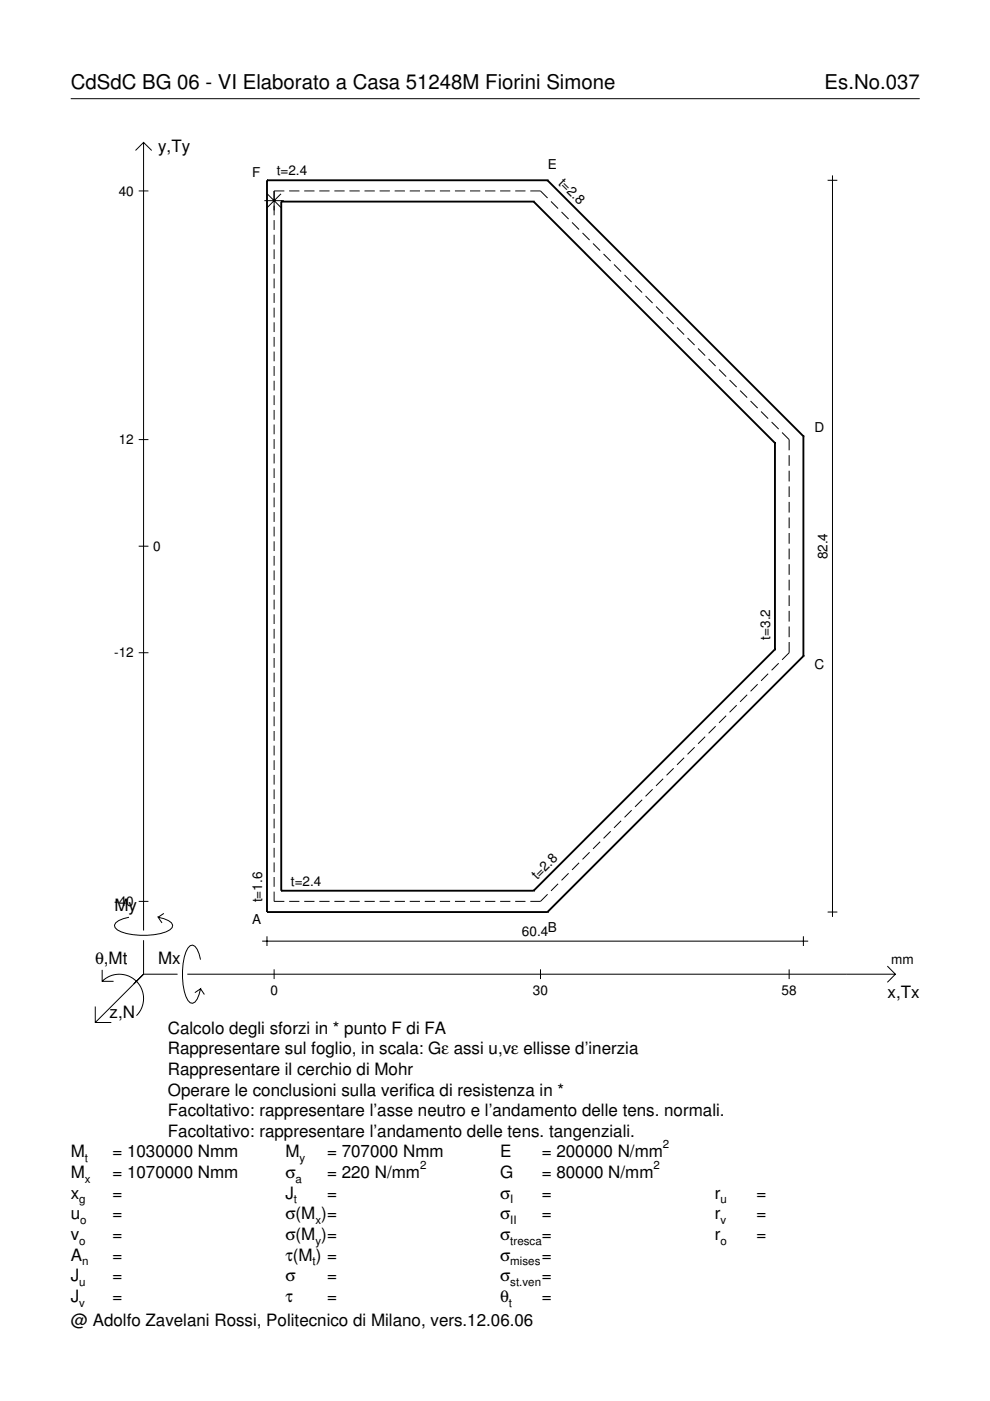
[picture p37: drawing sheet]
<svg xmlns="http://www.w3.org/2000/svg" width="210mm" height="297mm" viewBox="0 0 210 297" stroke-linecap="round" stroke-linejoin="round" font-family="sans-serif">
<defs><g id="words">
<g font-size="4.3">
<text x="15" y="18.9">CdSdC BG 06 - VI Elaborato a Casa 51248M Fiorini Simone</text>
<text x="174.8" y="18.9">Es.No.037</text>
</g>
<g font-size="3.6">
<text x="33.5" y="32.3">y,Ty</text>
<text x="24.3" y="193.2">My</text>
<text x="20.1" y="204.5">θ,Mt</text>
<text x="33.5" y="204.5">Mx</text>
<text x="23.2" y="215.8">z,N</text>
<text x="188.2" y="211.7">x,Tx</text>
<text x="35.6" y="219.2">Calcolo degli sforzi in * punto F di FA</text>
<text x="35.6" y="227.9">Rappresentare il cerchio di Mohr</text>
<text x="35.6" y="223.5">Rappresentare sul foglio, in scala: Gε assi u,vε ellisse d’inerzia</text>
<text x="35.6" y="232.3">Operare le conclusioni sulla verifica di resistenza in *</text>
<text x="35.6" y="236.7">Facoltativo: rappresentare l’asse neutro e l’andamento delle tens. normali.</text>
<text x="15" y="245.4">M</text>
<text x="23.8" y="245.4">= 1030000 Nmm</text>
<text x="35.6" y="241">Facoltativo: rappresentare l’andamento delle tens. tangenziali.</text>
<text x="60.5" y="245.4">M</text>
<text x="69.3" y="245.4">= 707000 Nmm</text>
<text x="106" y="245.4">E</text>
<text x="114.9" y="245.4">= 200000 N/mm</text>
<text x="15" y="249.8">M</text>
<text x="23.8" y="249.8">= 1070000 Nmm</text>
<text x="60.5" y="249.8">σ</text>
<text x="69.3" y="249.8">= 220 N/mm</text>
<text x="106" y="249.8">G</text>
<text x="114.9" y="249.8">= 80000 N/mm</text>
<text x="15" y="254.2">x</text>
<text x="23.8" y="254.2">=</text>
<text x="60.5" y="254.2">J</text>
<text x="69.3" y="254.2">=</text>
<text x="106" y="254.2">σ</text>
<text x="114.9" y="254.2">=</text>
<text x="151.5" y="254.2">r</text>
<text x="160.4" y="254.2">=</text>
<text x="15" y="258.5">u</text>
<text x="15" y="262.9">v</text>
<text x="23.8" y="258.5">=</text>
<text x="23.8" y="262.9">=</text>
<text x="60.5" y="262.9">σ(M )=</text>
<text x="60.5" y="258.5">σ(M )=</text>
<text x="106" y="258.5">σ</text>
<text x="106" y="262.9">σ</text>
<text x="114.9" y="258.5">=</text>
<text x="114.9" y="262.9">=</text>
<text x="151.5" y="258.5">r</text>
<text x="151.5" y="262.9">r</text>
<text x="160.4" y="258.5">=</text>
<text x="160.4" y="262.9">=</text>
<text x="15" y="267.3">A</text>
<text x="23.8" y="267.3">=</text>
<text x="60.5" y="267.3">τ(M ) =</text>
<text x="106" y="267.3">σ</text>
<text x="114.9" y="267.3">=</text>
<text x="15" y="271.7">J</text>
<text x="23.8" y="271.7">=</text>
<text x="60.5" y="271.7">σ</text>
<text x="69.3" y="271.7">=</text>
<text x="106" y="271.7">σ</text>
<text x="114.9" y="271.7">=</text>
<text x="15" y="281.2">@ Adolfo Zavelani Rossi, Politecnico di Milano, vers.12.06.06</text>
<text x="15" y="276">J</text>
<text x="23.8" y="276">=</text>
<text x="60.5" y="276">τ</text>
<text x="69.3" y="276">=</text>
<text x="106" y="276">θ</text>
<text x="114.9" y="276">=</text>
</g>
<g font-size="2.9">
<text x="116.2" y="35.8">E</text>
<text x="25.2" y="41.5">40</text>
<text x="53.5" y="37.5">F</text>
<text x="58.7" y="37.2">t=2.4</text>
<text x="118.3" y="39" transform="rotate(45 118.3 39)">t=2.8</text>
<text x="25.2" y="94.2">12</text>
<text x="172.7" y="91.6">D</text>
<text x="32.5" y="116.8">0</text>
<text x="175.5" y="118.6" transform="rotate(-90 175.5 118.6)">82.4</text>
<text x="163.3" y="135.6" transform="rotate(-90 163.3 135.6)">t=3.2</text>
<text x="24.2" y="139.4">-12</text>
<text x="172.7" y="141.8">C</text>
<text x="55.6" y="191.3" transform="rotate(-90 55.6 191.3)">t=1.6</text>
<text x="61.7" y="187.8">t=2.4</text>
<text x="113.9" y="186.7" transform="rotate(-45 113.9 186.7)">t=2.8</text>
<text x="24.2" y="192.1">-40</text>
<text x="53.5" y="195.9">A</text>
<text x="116.2" y="197.6">B</text>
<text x="110.7" y="198.5">60.4</text>
<text x="189" y="204.5">mm</text>
<text x="57.3" y="210.9">0</text>
<text x="113" y="210.9">30</text>
<text x="165.7" y="210.9">58</text>
</g>
<g font-size="2.4">
<text x="140.6" y="243.4">2</text>
<text x="18" y="246.4">t</text>
<text x="18" y="250.8">x</text>
<text x="62.7" y="250.8">a</text>
<text x="63.5" y="246.4">y</text>
<text x="89.1" y="247.8">2</text>
<text x="138.6" y="247.8">2</text>
<text x="16.8" y="255.2">g</text>
<text x="62.3" y="255.2">t</text>
<text x="108.2" y="255.2">I</text>
<text x="152.7" y="255.2">u</text>
<text x="16.8" y="263.9">o</text>
<text x="17" y="259.5">o</text>
<text x="66.9" y="259.5">x</text>
<text x="66.9" y="263.9">y</text>
<text x="108.2" y="259.5">II</text>
<text x="108.2" y="263.9">tresca</text>
<text x="152.7" y="259.5">v</text>
<text x="152.7" y="263.9">o</text>
<text x="17.4" y="268.3">n</text>
<text x="66.3" y="268.3">t</text>
<text x="108.2" y="268.3">mises</text>
<text x="16.8" y="272.7">u</text>
<text x="108.2" y="272.7">st.ven</text>
<text x="16.8" y="277">v</text>
<text x="107.9" y="277">t</text>
</g>
</g></defs>
<g fill="none" stroke="#000" stroke-width=".21">
<path d="M15 20.9h180M28.7 31.9l1.7-1.7 1.8 1.7M30.4 30.2v167.1M175.5 38.2h2M176.5 37.2v157.2M29.4 40.5h2.1M56.1 42.5h4.1M56.7 41.1l2.9 2.9M58.1 46.7v2M58.1 49.8v2M58.1 52.9v2M58.1 56v2"/>
<path d="M58.1 59.1v2M59.6 41.1l-2.9 2.9M60.3 40.5h-2.2v5.1M61.3 40.5h2.2M64.5 40.5h2.2M67.7 40.5h2.2M70.9 40.5h2.2M74.1 40.5h2.2M77.3 40.5h2.2M80.5 40.5h2.1M83.7 40.5h2.1M86.9 40.5h2.1"/>
<path d="M90.1 40.5h2.1M93.3 40.5h2.1M96.5 40.5h2.1M99.7 40.5h2.1M102.8 40.5h2.2M106 40.5h2.2M109.2 40.5h2.2M112.4 40.5h2.2l1.5 1.5M116.8 42.7l1.5 1.5M119.1 44.9l1.5 1.5M121.3 47.2l1.5 1.5M123.5 49.4l1.5 1.5"/>
<path d="M125.7 51.6l1.5 1.5M128 53.9l1.5 1.4M130.2 56.1l1.5 1.5M132.4 58.3l1.5 1.5M58.1 62.2v2M58.1 65.2v2.1M58.1 68.3v2.1M58.1 71.4v2.1M58.1 74.5v2.1M58.1 77.6v2.1M134.6 60.5l1.5 1.5M136.9 62.8l1.5 1.5"/>
<path d="M139.1 65l1.5 1.5M141.3 67.2l1.5 1.5M143.5 69.4l1.5 1.5M145.8 71.7l1.5 1.5M148 73.9l1.5 1.5M150.2 76.1l1.5 1.5M152.5 78.3l1.5 1.5M29.4 93.2h2.1M58.1 80.7v2.1M58.1 83.8v2.1M58.1 86.9v2.1M58.1 90v2.1"/>
<path d="M58.1 93.1v2.1M58.1 96.2v2.1M58.1 99.3v2.1M154.7 80.6l1.5 1.5M156.9 82.8l1.5 1.5M159.1 85l1.5 1.5M161.4 87.3l1.5 1.5M163.6 89.5l1.5 1.5M165.8 91.7l1.5 1.5v2.3M167.3 96.5v2.3M167.3 99.8v2.3M29.4 115.8h2.1"/>
<path d="M58.1 102.4v2.1M58.1 105.5v2M58.1 108.6v2M58.1 111.7v2M58.1 114.8v2M58.1 117.9v2M167.3 103.1v2.3M167.3 106.4v2.3M167.3 109.7v2.3M167.3 113v2.3M167.3 116.3v2.3M167.3 119.6v2.3"/>
<path d="M29.4 138.4h2.1M58.1 121v2M58.1 124.1v2M58.1 127.1v2.1M58.1 130.2v2.1M58.1 133.3v2.1M58.1 136.4v2.1M58.1 139.5v2.1M167.3 122.9v2.3M167.3 126.2v2.3M167.3 129.5v2.3M167.3 132.8v2.3"/>
<path d="M167.3 136.1v2.3l-1.5 1.5M58.1 142.6v2.1M58.1 145.7v2.1M58.1 148.8v2.1M58.1 151.9v2.1M58.1 155v2.1M58.1 158.1v2.1M147.3 158.4l-1.5 1.5M149.5 156.2l-1.5 1.5M151.7 154l-1.5 1.5M154 151.8l-1.5 1.5M156.2 149.5l-1.5 1.5"/>
<path d="M158.4 147.3l-1.5 1.5M160.6 145.1l-1.5 1.5M162.9 142.8l-1.5 1.5M165.1 140.6l-1.5 1.5M58.1 161.2v2.1M58.1 164.3v2.1M58.1 167.4v2M58.1 170.5v2M58.1 173.6v2M58.1 176.7v2M58.1 179.8v2M127.2 178.5l-1.5 1.5"/>
<path d="M129.5 176.3l-1.5 1.5M131.7 174l-1.5 1.5M133.9 171.8l-1.5 1.5M136.1 169.6l-1.5 1.5M138.4 167.3l-1.5 1.5M140.6 165.1l-1.5 1.5M142.8 162.9l-1.5 1.5M145 160.7l-1.5 1.5M27.3 194.5a3.6 3.6 0 0 0-3 1.7l.1 .5a5.6 5.6 0 0 0 3.8 1.5 13.4 13.4 0 0 0 7.8-1l.5-.5 .1-.5a3.6 3.6 0 0 0-3.1-1.7l.8 1.2M29.4 191.1h2.1M30.4 199.3v7.3M34.7 193.7l-1.2 .8"/>
<path d="M55.6 199.5h115.8M56.6 198.5v2.1M58.1 189v2.1h2.2M58.1 182.9v2M58.1 186v2M61.3 191.1h2.2M64.5 191.1h2.2M67.7 191.1h2.2M70.9 191.1h2.2M74.1 191.1h2.2M77.3 191.1h2.2M80.5 191.1h2.1"/>
<path d="M83.7 191.1h2.1M86.9 191.1h2.1M90.1 191.1h2.1M93.3 191.1h2.1M96.5 191.1h2.1M99.7 191.1h2.1M102.8 191.1h2.2M106 191.1h2.2M109.2 191.1h2.2M116.1 189.6l-1.5 1.5h-2.2M118.3 187.4l-1.5 1.5M120.6 185.2l-1.5 1.5"/>
<path d="M122.8 182.9l-1.5 1.5M125 180.7l-1.5 1.5M170.3 198.5v2.1M175.5 193.4h2M20.2 213.4v3.4h3.4M21.7 208.1a5.1 5.1 0 0 1 7.2 0 5.1 5.1 0 0 1 0 7.2M21.7 205.6v2.5h2.4M30.4 206.6l-10.2 10.2M30.4 206.6h7.2M39.7 206.6h150.1M42.5 203.5a3.6 3.6 0 0 0-1.7-3.1l-.5 .1a5.7 5.7 0 0 0-1.5 3.8 13.3 13.3 0 0 0 1 7.8l.5 .5 .5 .1a3.6 3.6 0 0 0 1.7-3.1l-1.2 .9M42.5 209.6l.8 1.3"/>
<path d="M58.1 205.5v2.1M114.6 205.5v2.1M167.3 205.5v2.1M188.1 204.8l1.7 1.8-1.7 1.7"/>
</g>
<g fill="none" stroke="#000" stroke-width=".4">
<path d="M56.6 38.2h.1M56.6 38.2h59.5M56.6 38.2v155.2M116.1 38.2h.1M116.1 38.2l54.2 54.3M59.6 42.7h.1M59.6 42.7h53.5M59.6 42.7v146.2M113.1 42.7h.1M113.1 42.7l51.2 51.2M164.3 93.9h.1M164.3 93.9v43.8"/>
<path d="M170.3 92.5h.1M170.3 92.5v46.6M164.3 137.7h.1M164.3 137.7l-51.2 51.2M170.3 139.1h.1M170.3 139.1l-54.2 54.3M56.6 193.4h.1M56.6 193.4h59.5M59.6 188.9h.1M59.6 188.9h53.5M113.1 188.9h.1M116.1 193.4h.1"/>
</g>
<use href="#words"/>
</svg>
